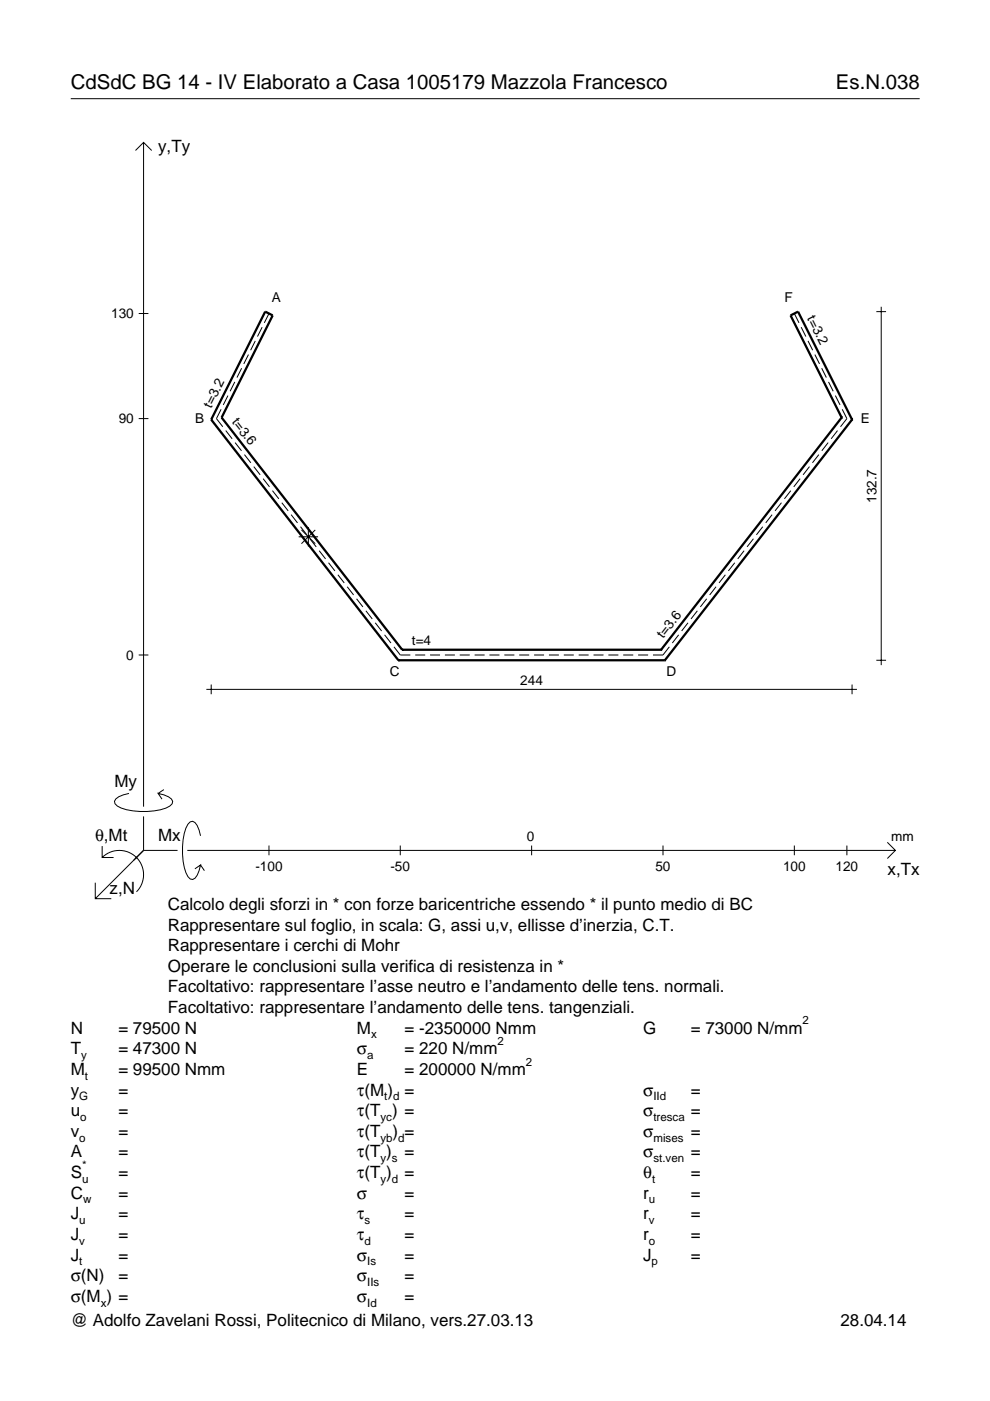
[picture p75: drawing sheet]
<svg xmlns="http://www.w3.org/2000/svg" width="210mm" height="297mm" viewBox="0 0 210 297" stroke-linecap="round" stroke-linejoin="round" font-family="sans-serif">
<defs><g id="words">
<g font-size="4.3">
<text x="15" y="18.9">CdSdC BG 14 - IV Elaborato a Casa 1005179 Mazzola Francesco</text>
<text x="177.2" y="18.9">Es.N.038</text>
</g>
<g font-size="3.6">
<text x="33.5" y="32.3">y,Ty</text>
<text x="24.3" y="166.9">My</text>
<text x="20.1" y="178.2">θ,Mt</text>
<text x="33.5" y="178.2">Mx</text>
<text x="188.2" y="185.5">x,Tx</text>
<text x="23.2" y="189.6">z,N</text>
<text x="35.6" y="192.9">Calcolo degli sforzi in * con forze baricentriche essendo * il punto medio di BC</text>
<text x="35.6" y="197.3">Rappresentare sul foglio, in scala: G, assi u,v, ellisse d’inerzia, C.T.</text>
<text x="35.6" y="201.7">Rappresentare i cerchi di Mohr</text>
<text x="35.6" y="206">Operare le conclusioni sulla verifica di resistenza in *</text>
<text x="35.6" y="210.4">Facoltativo: rappresentare l’asse neutro e l’andamento delle tens. normali.</text>
<text x="35.6" y="214.8">Facoltativo: rappresentare l’andamento delle tens. tangenziali.</text>
<text x="15" y="219.2">N</text>
<text x="25.1" y="219.2">= 79500 N</text>
<text x="75.7" y="219.2">M</text>
<text x="85.8" y="219.2">= -2350000 Nmm</text>
<text x="136.4" y="219.2">G</text>
<text x="146.5" y="219.2">= 73000 N/mm</text>
<text x="15" y="227.9">M</text>
<text x="15" y="223.5">T</text>
<text x="25.1" y="227.9">= 99500 Nmm</text>
<text x="25.1" y="223.5">= 47300 N</text>
<text x="75.7" y="223.5">σ</text>
<text x="75.7" y="227.9">E</text>
<text x="85.8" y="223.5">= 220 N/mm</text>
<text x="85.8" y="227.9">= 200000 N/mm</text>
<text x="15" y="232.3">y</text>
<text x="25.1" y="232.3">=</text>
<text x="75.7" y="232.3">τ(M ) =</text>
<text x="136.4" y="232.3">σ</text>
<text x="146.5" y="232.3">=</text>
<text x="15" y="236.7">u</text>
<text x="25.1" y="236.7">=</text>
<text x="75.7" y="236.7">τ(T ) =</text>
<text x="136.4" y="236.7">σ</text>
<text x="146.5" y="236.7">=</text>
<text x="15" y="245.4">A</text>
<text x="15" y="241">v</text>
<text x="25.1" y="241">=</text>
<text x="25.1" y="245.4">=</text>
<text x="75.7" y="245.4">τ(T )</text>
<text x="75.7" y="241">τ(T</text>
<text x="83.3" y="241">) =</text>
<text x="85.8" y="245.4">=</text>
<text x="136.4" y="241">σ</text>
<text x="136.4" y="245.4">σ</text>
<text x="146.5" y="241">=</text>
<text x="146.5" y="245.4">=</text>
<text x="15" y="249.8">S</text>
<text x="25.1" y="249.8">=</text>
<text x="75.7" y="249.8">τ(T )</text>
<text x="85.8" y="249.8">=</text>
<text x="136.4" y="249.8">θ</text>
<text x="146.5" y="249.8">=</text>
<text x="15" y="254.2">C</text>
<text x="25.1" y="254.2">=</text>
<text x="75.7" y="254.2">σ</text>
<text x="85.8" y="254.2">=</text>
<text x="136.4" y="254.2">r</text>
<text x="146.5" y="254.2">=</text>
<text x="15" y="262.9">J</text>
<text x="15" y="258.5">J</text>
<text x="25.1" y="262.9">=</text>
<text x="25.1" y="258.5">=</text>
<text x="75.7" y="258.5">τ</text>
<text x="75.7" y="262.9">τ</text>
<text x="85.8" y="258.5">=</text>
<text x="85.8" y="262.9">=</text>
<text x="136.4" y="262.9">r</text>
<text x="136.4" y="258.5">r</text>
<text x="146.5" y="262.9">=</text>
<text x="146.5" y="258.5">=</text>
<text x="15" y="267.3">J</text>
<text x="25.1" y="267.3">=</text>
<text x="75.7" y="267.3">σ</text>
<text x="85.8" y="267.3">=</text>
<text x="136.4" y="267.3">J</text>
<text x="146.5" y="267.3">=</text>
<text x="15" y="271.7">σ(N)</text>
<text x="25.1" y="271.7">=</text>
<text x="75.7" y="271.7">σ</text>
<text x="85.8" y="271.7">=</text>
<text x="15" y="276">σ(M ) =</text>
<text x="15" y="281.2">@ Adolfo Zavelani Rossi, Politecnico di Milano, vers.27.03.13</text>
<text x="75.7" y="276">σ</text>
<text x="85.8" y="276">=</text>
<text x="178.2" y="281.2">28.04.14</text>
</g>
<g font-size="2.9">
<text x="57.6" y="64.1">A</text>
<text x="166.3" y="64.1">F</text>
<text x="23.6" y="67.5">130</text>
<text x="171.1" y="67.5" transform="rotate(63 171.1 67.5)">t=3.2</text>
<text x="25.2" y="89.8">90</text>
<text x="41.4" y="89.7">B</text>
<text x="44.8" y="86.7" transform="rotate(-63 44.8 86.7)">t=3.2</text>
<text x="49.1" y="89.5" transform="rotate(52 49.1 89.5)">t=3.6</text>
<text x="182.5" y="89.7">E</text>
<text x="185.8" y="106.6" transform="rotate(-90 185.8 106.6)">132.7</text>
<text x="87.3" y="136.7">t=4</text>
<text x="140.6" y="135.5" transform="rotate(-52 140.6 135.5)">t=3.6</text>
<text x="26.8" y="139.9">0</text>
<text x="82.6" y="143.4">C</text>
<text x="141.3" y="143.4">D</text>
<text x="110.3" y="145.1">244</text>
<text x="111.7" y="178.2">0</text>
<text x="189" y="178.2">mm</text>
<text x="54.1" y="184.7">-100</text>
<text x="82.8" y="184.7">-50</text>
<text x="139" y="184.7">50</text>
<text x="166" y="184.7">100</text>
<text x="177.2" y="184.7">120</text>
</g>
<g font-size="2.4">
<text x="78.7" y="220.2">x</text>
<text x="105.5" y="221.5">2</text>
<text x="170.2" y="217.2">2</text>
<text x="17.2" y="224.5">y</text>
<text x="77.9" y="224.5">a</text>
<text x="111.5" y="225.9">2</text>
<text x="16.8" y="233.3">G</text>
<text x="18" y="228.9">t</text>
<text x="81.5" y="233.3">t d</text>
<text x="138.5" y="233.3">IId</text>
<text x="17" y="237.7">o</text>
<text x="80.7" y="237.7">yc</text>
<text x="138.5" y="237.7">tresca</text>
<text x="16.8" y="242">o</text>
<text x="80.7" y="242">yb d</text>
<text x="138.5" y="242">mises</text>
<text x="17.4" y="250.8">u</text>
<text x="17.4" y="247.8">*</text>
<text x="80.7" y="246.4">y s</text>
<text x="80.7" y="250.8">y d</text>
<text x="138.2" y="250.8">t</text>
<text x="138.5" y="246.4">st.ven</text>
<text x="17.6" y="255.2">w</text>
<text x="137.6" y="255.2">u</text>
<text x="16.8" y="263.9">v</text>
<text x="16.8" y="259.5">u</text>
<text x="77.3" y="259.5">s</text>
<text x="77.3" y="263.9">d</text>
<text x="137.6" y="263.9">o</text>
<text x="137.6" y="259.5">v</text>
<text x="16.8" y="268.3">t</text>
<text x="77.9" y="268.3">Is</text>
<text x="138.2" y="268.3">p</text>
<text x="77.9" y="272.7">IIs</text>
<text x="21.4" y="277">x</text>
<text x="77.9" y="277">Id</text>
</g>
</g></defs>
<g fill="none" stroke="#000" stroke-width=".21">
<path d="M15 20.9h180M28.7 31.9l1.7-1.7 1.8 1.7M30.4 30.2v140.8M29.4 66.5h2.1M51.2 78.1l-1 2M52.7 75.2l-1 2M54.1 72.3l-1 2M55.6 69.4l-1 2M57 66.5l-1 2M168.4 66.5l1 2M169.9 69.4l1 2M171.3 72.3l1 2"/>
<path d="M172.8 75.2l1 2M174.2 78.1l1 2M185.8 66.1h2.1M186.8 65v76M29.4 88.8h2.1M46.9 86.8l-1 2 1.3 1.7M47.9 91.3l1.3 1.7M48.3 83.9l-1 2M49.8 81l-1 2M49.8 93.8l1.4 1.8M51.8 96.4l1.4 1.7M53.8 98.9l1.4 1.8"/>
<path d="M171.6 98.9l-1.3 1.8M173.6 96.4l-1.3 1.7M175.6 93.8l-1.4 1.8M175.7 81l1 2M177.1 83.9l1 2M177.6 91.3l-1.4 1.7M178.6 86.8l1 2-1.4 1.7M55.8 101.5l1.3 1.7M57.8 104l1.3 1.8M59.7 106.6l1.4 1.7M61.7 109.1l1.4 1.8M63.3 113.8h4.1"/>
<path d="M63.7 111.7l1.4 1.7M63.9 112.4l2.9 2.9M65.4 111.8v4.1M65.7 114.2l1.3 1.8M66.8 112.4l-2.9 2.9M67.7 116.8l1.3 1.7M69.7 119.3l1.3 1.7M155.8 119.3l-1.4 1.7M157.8 116.8l-1.4 1.7M159.7 114.2l-1.3 1.8M161.7 111.7l-1.3 1.7M163.7 109.1l-1.3 1.8"/>
<path d="M165.7 106.6l-1.4 1.7M167.7 104l-1.4 1.8M169.6 101.5l-1.3 1.7M29.4 138.9h2.1M71.6 121.9l1.4 1.7M73.6 124.4l1.4 1.7M75.6 127l1.3 1.7M77.6 129.5l1.3 1.7M79.6 132l1.3 1.8M81.5 134.6l1.4 1.7M83.5 137.1l1.4 1.8h2.1M88 138.9h2.1"/>
<path d="M91.2 138.9h2.1M94.3 138.9h2.1M97.5 138.9h2.1M100.6 138.9h2.1M103.8 138.9h2.1M106.9 138.9h2.2M110.1 138.9h2.1M113.2 138.9h2.2M116.4 138.9h2.1M119.5 138.9h2.2M122.7 138.9h2.1M125.8 138.9h2.2"/>
<path d="M129 138.9h2.1M132.1 138.9h2.2M135.3 138.9h2.1M141.9 137.1l-1.3 1.8h-2.2M143.9 134.6l-1.4 1.7M145.9 132l-1.4 1.8M147.9 129.5l-1.4 1.7M149.8 127l-1.3 1.7M151.8 124.4l-1.3 1.7M153.8 121.9l-1.3 1.7M185.8 140h2.1M43.7 146.2h138"/>
<path d="M44.8 145.1v2.1M180.7 145.1v2.1M21.7 179.4v2.4h2.4M27.3 168.2a3.6 3.6 0 0 0-3 1.7l.1 .5a5.6 5.6 0 0 0 3.8 1.5 13.4 13.4 0 0 0 7.8-1l.5-.5 .1-.5a3.6 3.6 0 0 0-3.1-1.7l.8 1.2M30.4 173.1v7.2M34.7 167.4l-1.2 .8M42.5 177.2a3.6 3.6 0 0 0-1.7-3.1l-.5 .2a5.7 5.7 0 0 0-1.5 3.7 13.3 13.3 0 0 0 1 7.9l.5 .5 .5 .1a3.6 3.6 0 0 0 1.7-3.1l-1.2 .8M57 179.3v2M84.9 179.3v2M112.7 179.3v2M140.6 179.3v2M168.4 179.3v2"/>
<path d="M179.6 179.3v2M188.1 178.6l1.7 1.7-1.7 1.7M20.2 187.2v3.3h3.4M21.7 181.8a5.1 5.1 0 0 1 7.2 0 5.1 5.1 0 0 1 0 7.3M30.4 180.3l-10.2 10.2M30.4 180.3h7.2M39.7 180.3h150.1M42.5 183.4l.8 1.2"/>
</g>
<g fill="none" stroke="#000" stroke-width=".48">
<path d="M44.8 89h.1M44.8 89l39.7 51M47 88.5h.1M47 88.5l10.8-21.6-1.6-.8-11.4 22.9M47 88.5l38.3 49.3M178.4 88.5h.1M178.4 88.5l-38.2 49.3M178.4 88.5l-10.8-21.6 1.6-.8 11.5 22.9M180.7 89h.1M180.7 89l-39.7 51M84.5 140h.1M84.5 140h56.5"/>
<path d="M85.3 137.8h.1M85.3 137.8h54.9M140.2 137.8h.1M141 140h.1"/>
</g>
<use href="#words"/>
</svg>
